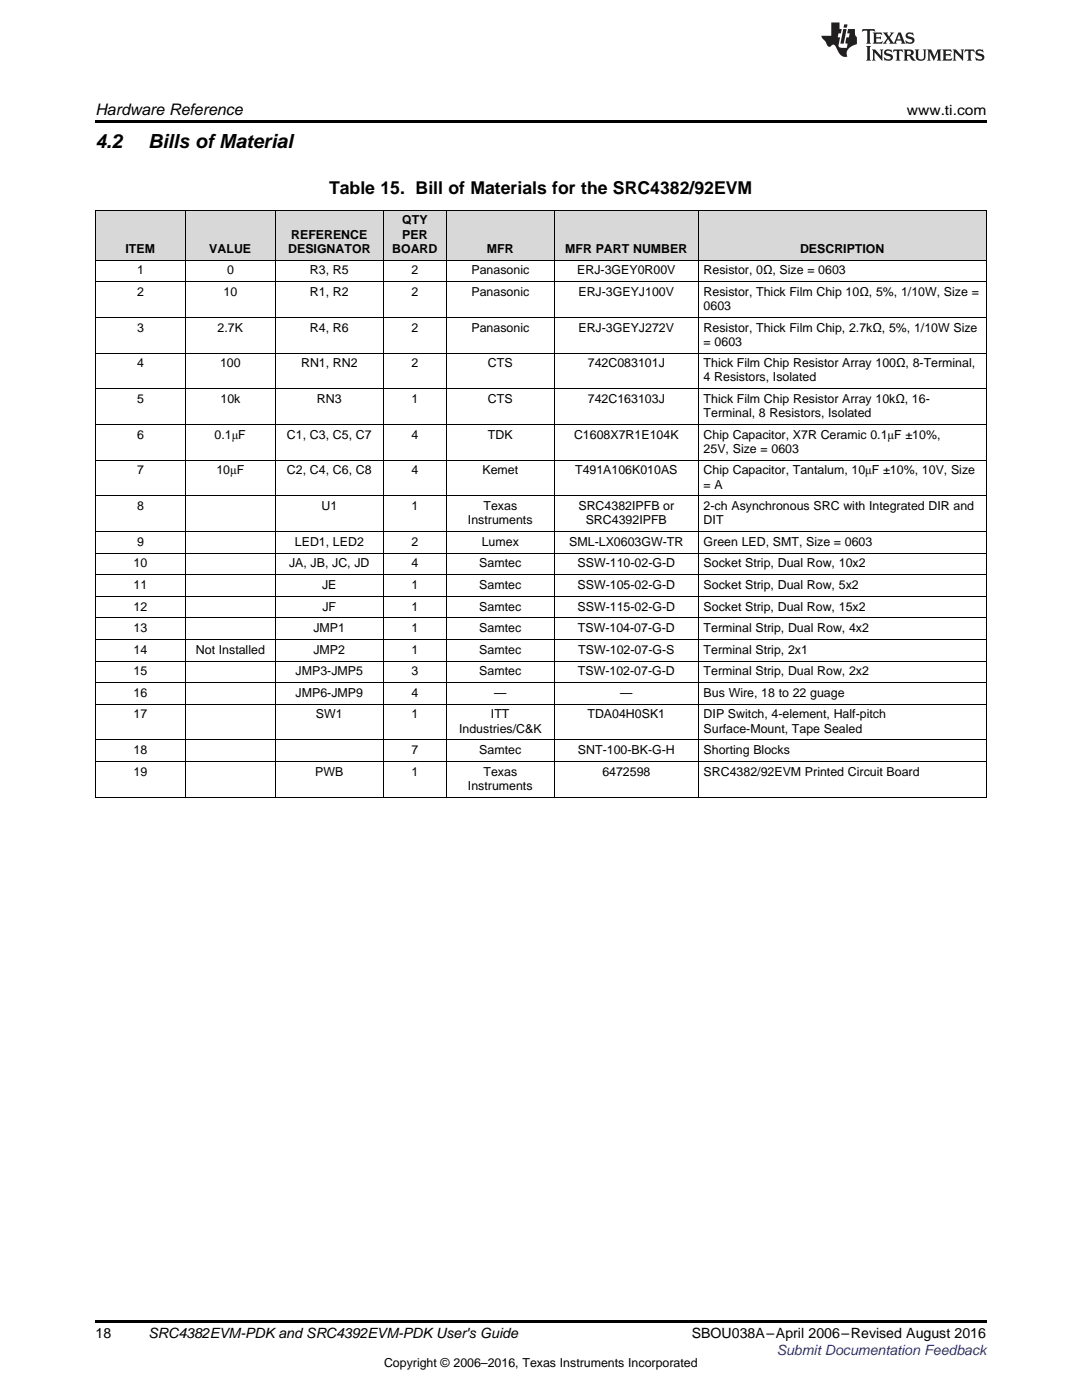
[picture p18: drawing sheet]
<svg xmlns="http://www.w3.org/2000/svg" width="216mm" height="279mm" viewBox="0 0 216 279" stroke-linecap="round" stroke-linejoin="round" font-family="sans-serif">
<defs><g id="words">
<g font-size="3.9">
<text x="19" y="29.6">4.2</text>
<text x="29.6" y="29.6">Bills ofMaterial</text>
</g>
<text font-size="3.5" x="65.7" y="38.7">Table 15. Bill of Materials for the SRC4382/92EVM</text>
<text font-size="3.2" x="19" y="23">Hardware Reference</text>
<g font-size="2.8">
<text x="181" y="23">www.ti.com</text>
<text x="19" y="267">18</text>
<text x="29.6" y="267.1">SRC4382EVM-PDKand SRC4392EVM-PDKUser's Guide</text>
<text x="138" y="267.1">SBOU038A–April 2006–Revised August 2016</text>
</g>
<text font-size="2.8" fill="#00f" x="155" y="270.4">Submit Documentation Feedback</text>
<g font-size="2.5">
<text x="58.1" y="47.6">REFERENCE</text>
<text x="80.3" y="44.8">QTY</text>
<text x="80.3" y="47.6">PER</text>
<text x="25" y="50.4">ITEM</text>
<text x="41.8" y="50.4">VALUE</text>
<text x="57.5" y="50.4">DESIGNATOR</text>
<text x="78.2" y="50.4">BOARD</text>
<text x="97.2" y="50.4">MFR</text>
<text x="112.8" y="50.4">MFR PART NUMBER</text>
<text x="159.6" y="50.4">DESCRIPTION</text>
<text x="27.3" y="54.8">1</text>
<text x="27.3" y="59.1">2</text>
<text x="44.6" y="59.1">10</text>
<text x="45.3" y="54.8">0</text>
<text x="61.8" y="54.8">R3, R5</text>
<text x="61.8" y="59.1">R1, R2</text>
<text x="82.1" y="54.8">2</text>
<text x="82.1" y="59.1">2</text>
<text x="94.1" y="54.8">Panasonic</text>
<text x="94.1" y="59.1">Panasonic</text>
<text x="115.2" y="54.8">ERJ-3GEY0R00V</text>
<text x="115.4" y="59.1">ERJ-3GEYJ100V</text>
<text x="140.4" y="54.8">Resistor, 0Ω, Size = 0603</text>
<text x="140.4" y="59.1">Resistor, Thick Film Chip 10Ω, 5%, 1/10W, Size =</text>
<text x="140.4" y="61.9">0603</text>
<text x="27.3" y="66.2">3</text>
<text x="43.4" y="66.2">2.7K</text>
<text x="61.8" y="66.2">R4, R6</text>
<text x="82.1" y="66.2">2</text>
<text x="94.1" y="66.2">Panasonic</text>
<text x="115.4" y="66.2">ERJ-3GEYJ272V</text>
<text x="140.4" y="66.2">Resistor, Thick Film Chip, 2.7kΩ, 5%, 1/10W Size</text>
<text x="140.4" y="69">= 0603</text>
<text x="27.3" y="73.3">4</text>
<text x="43.9" y="73.3">100</text>
<text x="60.1" y="73.3">RN1, RN2</text>
<text x="82.1" y="73.3">2</text>
<text x="97.4" y="73.3">CTS</text>
<text x="117.3" y="73.3">742C083101J</text>
<text x="140.4" y="73.3">Thick Film Chip Resistor Array 100Ω, 8-Terminal,</text>
<text x="140.4" y="76.1">4 Resistors, Isolated</text>
<text x="27.3" y="80.4">5</text>
<text x="44" y="80.4">10k</text>
<text x="63.3" y="80.4">RN3</text>
<text x="82.1" y="80.4">1</text>
<text x="97.4" y="80.4">CTS</text>
<text x="117.3" y="80.4">742C163103J</text>
<text x="140.4" y="80.4">Thick Film Chip Resistor Array 10kΩ, 16-</text>
<text x="140.4" y="83.3">Terminal, 8 Resistors, Isolated</text>
<text x="27.3" y="87.6">6</text>
<text x="42.8" y="87.6">0.1μF</text>
<text x="57.3" y="87.6">C1, C3, C5, C7</text>
<text x="82.1" y="87.6">4</text>
<text x="97.4" y="87.6">TDK</text>
<text x="114.5" y="87.6">C1608X7R1E104K</text>
<text x="140.4" y="87.6">Chip Capacitor, X7R Ceramic 0.1μF ±10%,</text>
<text x="27.3" y="94.7">7</text>
<text x="43.2" y="94.7">10μF</text>
<text x="57.3" y="94.7">C2, C4, C6, C8</text>
<text x="82.1" y="94.7">4</text>
<text x="96.3" y="94.7">Kemet</text>
<text x="114.8" y="94.7">T491A106K010AS</text>
<text x="140.4" y="90.4">25V, Size = 0603</text>
<text x="140.4" y="94.7">Chip Capacitor, Tantalum, 10μF ±10%, 10V, Size</text>
<text x="27.3" y="101.8">8</text>
<text x="64.1" y="101.8">U1</text>
<text x="82.1" y="101.8">1</text>
<text x="96.5" y="101.8">Texas</text>
<text x="115.4" y="101.8">SRC4382IPFB or</text>
<text x="140.4" y="97.5">= A</text>
<text x="140.4" y="101.8">2-ch Asynchronous SRC with Integrated DIR and</text>
<text x="93.4" y="104.6">Instruments</text>
<text x="116.9" y="104.6">SRC4392IPFB</text>
<text x="140.4" y="104.6">DIT</text>
<text x="26.6" y="113.2">10</text>
<text x="27.3" y="108.9">9</text>
<text x="57.7" y="113.2">JA, JB, JC, JD</text>
<text x="58.8" y="108.9">LED1, LED2</text>
<text x="82.1" y="108.9">2</text>
<text x="82.1" y="113.2">4</text>
<text x="95.6" y="113.2">Samtec</text>
<text x="96.1" y="108.9">Lumex</text>
<text x="113.6" y="108.9">SML-LX0603GW-TR</text>
<text x="115.3" y="113.2">SSW-110-02-G-D</text>
<text x="140.4" y="108.9">Green LED, SMT, Size = 0603</text>
<text x="140.4" y="113.2">Socket Strip, Dual Row, 10x2</text>
<text x="26.6" y="117.5">11</text>
<text x="64.3" y="117.5">JE</text>
<text x="82.1" y="117.5">1</text>
<text x="95.6" y="117.5">Samtec</text>
<text x="115.3" y="117.5">SSW-105-02-G-D</text>
<text x="140.4" y="117.5">Socket Strip, Dual Row, 5x2</text>
<text x="26.6" y="121.8">12</text>
<text x="64.3" y="121.8">JF</text>
<text x="82.1" y="121.8">1</text>
<text x="95.6" y="121.8">Samtec</text>
<text x="115.3" y="121.8">SSW-115-02-G-D</text>
<text x="140.4" y="121.8">Socket Strip, Dual Row, 15x2</text>
<text x="26.6" y="126.2">13</text>
<text x="26.6" y="130.5">14</text>
<text x="39.1" y="130.5">Not Installed</text>
<text x="62.5" y="126.2">JMP1</text>
<text x="62.5" y="130.5">JMP2</text>
<text x="82.1" y="126.2">1</text>
<text x="82.1" y="130.5">1</text>
<text x="95.6" y="126.2">Samtec</text>
<text x="95.6" y="130.5">Samtec</text>
<text x="115.3" y="126.2">TSW-104-07-G-D</text>
<text x="115.4" y="130.5">TSW-102-07-G-S</text>
<text x="140.4" y="126.2">Terminal Strip, Dual Row, 4x2</text>
<text x="140.4" y="130.5">Terminal Strip, 2x1</text>
<text x="26.6" y="134.8">15</text>
<text x="59" y="134.8">JMP3-JMP5</text>
<text x="82.1" y="134.8">3</text>
<text x="95.6" y="134.8">Samtec</text>
<text x="115.3" y="134.8">TSW-102-07-G-D</text>
<text x="140.4" y="134.8">Terminal Strip, Dual Row, 2x2</text>
<text x="26.6" y="139.1">16</text>
<text x="26.6" y="143.4">17</text>
<text x="59" y="139.1">JMP6-JMP9</text>
<text x="63" y="143.4">SW1</text>
<text x="82.1" y="139.1">4</text>
<text x="82.1" y="143.4">1</text>
<text x="98" y="143.4">ITT</text>
<text x="98.6" y="139.1">—</text>
<text x="117.2" y="143.4">TDA04H0SK1</text>
<text x="123.8" y="139.1">—</text>
<text x="140.4" y="139.1">Bus Wire, 18 to 22 guage</text>
<text x="140.4" y="143.4">DIP Switch, 4-element, Half-pitch</text>
<text x="91.6" y="146.2">Industries/C&amp;K</text>
<text x="140.4" y="146.2">Surface-Mount, Tape Sealed</text>
<text x="26.6" y="150.5">18</text>
<text x="26.6" y="154.8">19</text>
<text x="62.9" y="154.8">PWB</text>
<text x="82.1" y="150.5">7</text>
<text x="82.1" y="154.8">1</text>
<text x="95.6" y="150.5">Samtec</text>
<text x="96.5" y="154.8">Texas</text>
<text x="115.3" y="150.5">SNT-100-BK-G-H</text>
<text x="120.2" y="154.8">6472598</text>
<text x="140.4" y="150.5">Shorting Blocks</text>
<text x="140.4" y="154.8">SRC4382/92EVM Printed Circuit Board</text>
<text x="93.4" y="157.6">Instruments</text>
<text x="76.6" y="272.7">Copyright © 2006–2016, Texas Instruments Incorporated</text>
</g>
</g></defs>
<g fill="#d8d8d8">
<path d="M19 42h18v10h-18z"/>
<path d="M37 42h18v10h-18z"/>
<path d="M55 42h21.5v10h-21.5z"/>
<path d="M76.5 42h12.6v10h-12.6z"/>
<path d="M89.1 42h21.5v10h-21.5z"/>
<path d="M110.6 42h28.7v10h-28.7z"/>
<path d="M139.3 42h57.5v10h-57.5z"/>
</g>
<path d="M19 24h177.8v.6h-177.8zM19 263.5h177.8v.6h-177.8z" fill="#000"/>
<g fill="none" stroke="#000" stroke-width=".2">
<path d="M19 56.2h177.8M19 51.9h177.8M19 42h177.8M19.1 42v117.1M37 42v117.1M54.9 42v117.1M76.5 42v117.1M89 42v117.1M110.6 42v117.1M139.3 42v117.1M196.8 42v117.1M19 77.6h177.8"/>
<path d="M19 70.5h177.8M19 63.3h177.8M19 99h177.8M19 91.8h177.8M19 84.7h177.8M19 119h177.8M19 114.7h177.8M19 110.4h177.8M19 106.1h177.8M19 136.2h177.8M19 131.9h177.8M19 127.6h177.8"/>
<path d="M19 123.3h177.8M19 159.1h177.8M19 152h177.8M19 147.7h177.8M19 140.5h177.8"/>
</g>
<g fill="#231f20">
<path d="M172.1 5.8l-.1 .6 .5-.3h.5v.2v2.1l-.2 .3h1l-.2-.3v-2.1v-.2h.6l.4 .3-.1-.6zM174.1 6.5l.3 .4v1.5l-.3 .3h1.9l.1-.5a1.04 1.04 0 0 1-1.3 .1v-.6h.6l.4 .2v-.7l-.4 .2h-.6l.1-.6h.7l.4 .2-.1-.5zM176.1 6.5l.9 1.1-.9 1.1h.8l-.1-.2 .4-.7 .4 .7-.2 .2h1.6l-.2-.2 .1-.4h.9l.2 .4-.2 .2h.9l-.2-.3-.8-1.9h-.5l-.9 2.1-.7-1.1 .8-1h-.8l.1 .3-.3 .5-.4-.6 .2-.2zM179.4 6.9l.3 .9h-.7zM180.9 6.6a.63 .63 0 0 0-.2 .7 .63 .63 0 0 0 .6 .4l.6 .2 .1 .2a.75 .75 0 0 1-.7 .4 .75 .75 0 0 1-.6-.5l.1 .7 .2-.1a1.11 1.11 0 0 0 1.5-.5 1.13 1.13 0 0 0-1.3-.9l-.1-.3a1.04 1.04 0 0 1 1.2 .2l-.1-.6-.2 .1-.5-.1zM172.8 9.2l.3 .3v2.2l-.3 .4h1l-.2-.4v-2.2l.2-.3zM174 9.9l.2 .3v1.5l-.2 .4h.7l-.2-.4v-1.3l1.6 1.7v-1.9l.2-.3h-.7l.2 .3v.9l-1.2-1.2zM176.6 10a.62 .62 0 0 0-.2 .7 .62 .62 0 0 0 .6 .4l.6 .2 .1 .2a.76 .76 0 0 1-.7 .4 .76 .76 0 0 1-.6-.5l.1 .7 .1-.1a1.11 1.11 0 0 0 1.6-.6 1.13 1.13 0 0 0-1.3-.8l-.1-.3a1.04 1.04 0 0 1 1.2 .1l-.1-.5-.2 .1-.5-.2zM178.3 9.9l-.1 .6a.61 .61 0 0 1 .7-.3v1.5l-.2 .4h1l-.3-.4v-1.5a.63 .63 0 0 1 .8 .3l-.1-.6zM180.3 9.9l.2 .3v1.5l-.2 .4h.9l-.2-.2v-.7l.6 .2a.76 .76 0 0 0 1.1 .6l-1-.9a.58 .58 0 0 0 .6-.6 .58 .58 0 0 0-.5-.6zM181 10.2l.1-.1a.45 .45 0 0 1 .6 .1 .45 .45 0 0 1 .1 .5l-.8 .2zM182.5 9.9l.2 .2a2.17 2.17 0 0 0 .4 1.9 .99 .99 0 0 0 1.6-.7v-1.1l.2-.3h-.8l.2 .2a1.92 1.92 0 0 1-.2 1.7 .6 .6 0 0 1-.9-.5v-1.1l.2-.3zM185 9.9l.2 .3v1.5l-.2 .4h.7l-.2-.4v-1.4l.8 1.8 .8-1.8v1.4l-.2 .4h1l-.3-.4v-1.5l.3-.3h-.8l-.7 1.4-.6-1.4zM188 9.9l.2 .3v1.5l-.2 .4h1.8l.2-.6a1.04 1.04 0 0 1-1.3 .2v-.6h.6l.4 .1v-.6l-.4 .2h-.6l.1-.6h.7l.4 .2-.1-.5zM190.1 9.9l.2 .3v1.5l-.2 .4h.7l-.2-.4v-1.3l1.6 1.7v-1.9l.2-.3h-.7l.2 .3v.9l-1.1-1.2zM192.6 9.9l-.1 .6a.61 .61 0 0 1 .7-.3v1.5l-.2 .4h.9l-.2-.4v-1.5a.63 .63 0 0 1 .8 .3l-.2-.6zM194.9 10a.62 .62 0 0 0-.2 .7 .62 .62 0 0 0 .6 .4l.5 .2 .2 .2a.76 .76 0 0 1-.7 .4 .76 .76 0 0 1-.7-.5l.2 .7 .1-.1a1.11 1.11 0 0 0 1.5-.6 1.13 1.13 0 0 0-1.2-.8l-.1-.3a1.04 1.04 0 0 1 1.2 .1l-.2-.5-.2 .1-.5-.2z"/>
<path d="M165.9 4.5v2.6h-2l.1 .4 .8 .9a.91 .91 0 0 0 .9 .9 .56 .56 0 0 1 .5-.4 .56 .56 0 0 1 .5 .3l.4 .8a1.53 1.53 0 0 0 2 1.3 1.54 1.54 0 0 1 1-2.1l.9-.4-.1-1.4a1.52 1.52 0 0 1-.3-1.6h-1.4l-.2 .9h.5l-.1 .8h-.5l-.2 .9v.2l.4 .1-.1 .9a1.93 1.93 0 0 1-1.7-.3l.3-1.8h-.4l.1-.8h.5l.2-.9h-.5v-1.3zM168.3 5.8l-.6 2.9h.7l.5-2.9zM168.4 4.9l-.1 .6h.7l.1-.6z"/>
</g>
<use href="#words"/>
</svg>
